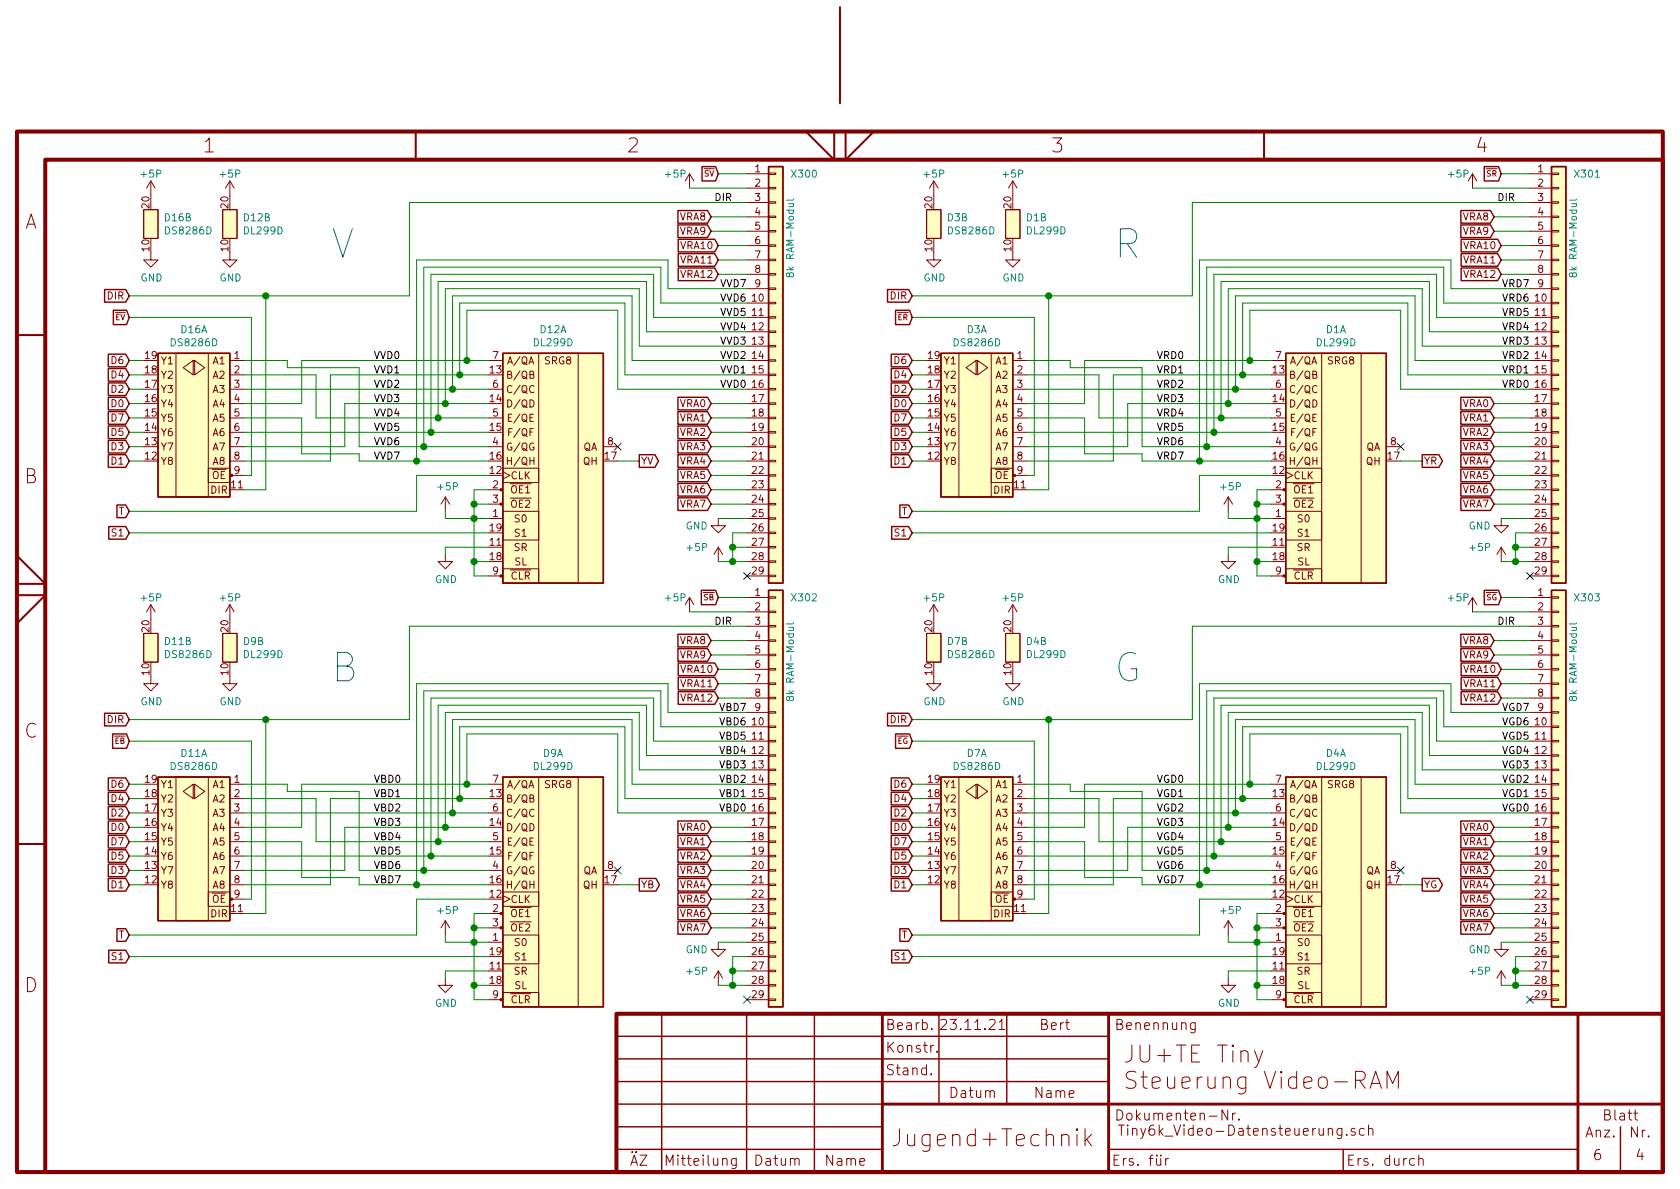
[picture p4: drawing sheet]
<svg xmlns="http://www.w3.org/2000/svg" width="297mm" height="210mm" viewBox="0 0 297 210" stroke-linecap="round" stroke-linejoin="round" font-family="sans-serif">
<defs><g id="words">
<g font-size="7" fill="#0000c2">
<text x="58.4" y="45.7">V</text>
<text x="196.8" y="45.7">R</text>
<text x="58.4" y="120.6">B</text>
<text x="196.8" y="120.6">G</text>
</g>
<text font-size="4.2" fill="#840000" x="159" y="202.8">Jugend+Technik</text>
<g font-size="3.5" fill="#840000">
<text x="36" y="27">1</text>
<text x="111" y="27">2</text>
<text x="186" y="27">3</text>
<text x="261" y="27">4</text>
<text x="4.3" y="40.5">A</text>
<text x="4.3" y="85.5">B</text>
<text x="4.3" y="130.5">C</text>
<text x="4.3" y="175.5">D</text>
</g>
<g font-size="2.5" fill="#840000">
<text x="156.5" y="182.1">Bearb.</text>
<text x="167.1" y="182.1">23.11.21</text>
<text x="184" y="182.1">Bert</text>
<text x="197" y="182.1">Benennung</text>
<text x="156.5" y="190.1">Stand.</text>
<text x="156.5" y="186.2">Konstr.</text>
<text x="168.1" y="194.2">Datum</text>
<text x="183.1" y="194.2">Name</text>
<text x="197" y="198.1">Dokumenten-Nr.</text>
<text x="197.5" y="200.8">Tiny6k_Video-Datensteuerung.sch</text>
<text x="280.4" y="201.1">Anz.</text>
<text x="283.7" y="198.1">Blatt</text>
<text x="288.3" y="201.1">Nr.</text>
<text x="111.3" y="206.1">ÄZ</text>
<text x="118.1" y="206.1">Mitteilung</text>
<text x="133.6" y="206.1">Datum</text>
<text x="146.1" y="206.1">Name</text>
<text x="196.5" y="206.1">Ers. für</text>
<text x="238" y="206.1">Ers. durch</text>
<text x="281.8" y="205.2">6</text>
<text x="289.3" y="205.2">4</text>
</g>
<g font-size="1.8" fill="#008484">
<text x="25.1" y="31.4">+5P</text>
<text x="39" y="31.4">+5P</text>
<text x="117.8" y="31.4">+5P</text>
<text x="140.1" y="31.4">X300</text>
<text x="163.5" y="31.4">+5P</text>
<text x="177.5" y="31.4">+5P</text>
<text x="256.2" y="31.4">+5P</text>
<text x="278.6" y="31.4">X301</text>
<text x="29.2" y="39.1">D16B</text>
<text x="29.4" y="41.4">DS8286D</text>
<text x="43.2" y="39.1">D12B</text>
<text x="43.3" y="41.4">DL299D</text>
<text x="167.5" y="39.1">D3B</text>
<text x="167.9" y="41.4">DS8286D</text>
<text x="181.5" y="39.1">D1B</text>
<text x="181.7" y="41.4">DL299D</text>
<text x="24.8" y="49.8">GND</text>
<text x="38.8" y="49.8">GND</text>
<text x="140.4" y="48.3" transform="rotate(-90 140.4 48.3)">8k RAM-Modul</text>
<text x="163.3" y="49.8">GND</text>
<text x="177.2" y="49.8">GND</text>
<text x="278.8" y="48.3" transform="rotate(-90 278.8 48.3)">8k RAM-Modul</text>
<text x="32" y="58.9">D16A</text>
<text x="95.5" y="58.9">D12A</text>
<text x="171" y="58.9">D3A</text>
<text x="234.5" y="58.9">D1A</text>
<text x="30.5" y="61.2">DS8286D</text>
<text x="94.5" y="61.2">DL299D</text>
<text x="168.9" y="61.2">DS8286D</text>
<text x="232.9" y="61.2">DL299D</text>
<text x="77.5" y="86.7">+5P</text>
<text x="216" y="86.7">+5P</text>
<text x="121.2" y="93.6">GND</text>
<text x="259.7" y="93.6">GND</text>
<text x="121.6" y="97.5">+5P</text>
<text x="260" y="97.5">+5P</text>
<text x="25.1" y="106.3">+5P</text>
<text x="39" y="106.3">+5P</text>
<text x="76.9" y="103.1">GND</text>
<text x="117.8" y="106.3">+5P</text>
<text x="140.1" y="106.3">X302</text>
<text x="163.5" y="106.3">+5P</text>
<text x="177.5" y="106.3">+5P</text>
<text x="215.3" y="103.1">GND</text>
<text x="256.2" y="106.3">+5P</text>
<text x="278.6" y="106.3">X303</text>
<text x="29.2" y="114.1">D11B</text>
<text x="29.4" y="116.4">DS8286D</text>
<text x="43.1" y="114.1">D9B</text>
<text x="43.3" y="116.4">DL299D</text>
<text x="167.5" y="114.1">D7B</text>
<text x="167.9" y="116.4">DS8286D</text>
<text x="181.5" y="114.1">D4B</text>
<text x="181.7" y="116.4">DL299D</text>
<text x="24.8" y="124.7">GND</text>
<text x="38.8" y="124.7">GND</text>
<text x="140.4" y="123.2" transform="rotate(-90 140.4 123.2)">8k RAM-Modul</text>
<text x="163.3" y="124.7">GND</text>
<text x="177.2" y="124.7">GND</text>
<text x="278.8" y="123.2" transform="rotate(-90 278.8 123.2)">8k RAM-Modul</text>
<text x="30.5" y="136.2">DS8286D</text>
<text x="32" y="133.9">D11A</text>
<text x="94.5" y="136.2">DL299D</text>
<text x="96" y="133.9">D9A</text>
<text x="168.9" y="136.2">DS8286D</text>
<text x="171" y="133.9">D7A</text>
<text x="232.9" y="136.2">DL299D</text>
<text x="234.5" y="133.9">D4A</text>
<text x="77.5" y="161.6">+5P</text>
<text x="216" y="161.6">+5P</text>
<text x="121.2" y="168.6">GND</text>
<text x="121.6" y="172.4">+5P</text>
<text x="259.7" y="168.6">GND</text>
<text x="260" y="172.4">+5P</text>
<text x="76.9" y="178">GND</text>
<text x="215.3" y="178">GND</text>
</g>
<g font-size="1.8">
<text x="126.5" y="35.6">DIR</text>
<text x="264.9" y="35.6">DIR</text>
<text x="127.5" y="53.3">VVD6</text>
<text x="127.5" y="50.8">VVD7</text>
<text x="265.8" y="50.8">VRD7</text>
<text x="265.8" y="53.3">VRD6</text>
<text x="127.5" y="58.4">VVD4</text>
<text x="127.5" y="55.9">VVD5</text>
<text x="265.8" y="55.9">VRD5</text>
<text x="265.8" y="58.4">VRD4</text>
<text x="66" y="63.5">VVD0</text>
<text x="127.5" y="63.5">VVD2</text>
<text x="127.5" y="61">VVD3</text>
<text x="204.5" y="63.5">VRD0</text>
<text x="265.8" y="63.5">VRD2</text>
<text x="265.8" y="61">VRD3</text>
<text x="66" y="66">VVD1</text>
<text x="66" y="68.6">VVD2</text>
<text x="66" y="71.1">VVD3</text>
<text x="127.5" y="68.6">VVD0</text>
<text x="127.5" y="66">VVD1</text>
<text x="204.5" y="66">VRD1</text>
<text x="204.5" y="68.6">VRD2</text>
<text x="204.5" y="71.1">VRD3</text>
<text x="265.8" y="68.6">VRD0</text>
<text x="265.8" y="66">VRD1</text>
<text x="66" y="73.7">VVD4</text>
<text x="66" y="76.2">VVD5</text>
<text x="204.5" y="76.2">VRD5</text>
<text x="204.5" y="73.7">VRD4</text>
<text x="66" y="81.3">VVD7</text>
<text x="66" y="78.7">VVD6</text>
<text x="204.5" y="81.3">VRD7</text>
<text x="204.5" y="78.7">VRD6</text>
<text x="126.5" y="110.5">DIR</text>
<text x="264.9" y="110.5">DIR</text>
<text x="127.4" y="125.7">VBD7</text>
<text x="265.7" y="125.7">VGD7</text>
<text x="127.4" y="130.8">VBD5</text>
<text x="127.4" y="128.3">VBD6</text>
<text x="265.7" y="128.3">VGD6</text>
<text x="265.7" y="130.8">VGD5</text>
<text x="127.4" y="135.9">VBD3</text>
<text x="127.4" y="133.3">VBD4</text>
<text x="265.7" y="133.3">VGD4</text>
<text x="265.7" y="135.9">VGD3</text>
<text x="66" y="138.4">VBD0</text>
<text x="66" y="141">VBD1</text>
<text x="66" y="143.5">VBD2</text>
<text x="127.4" y="141">VBD1</text>
<text x="127.4" y="143.5">VBD0</text>
<text x="127.4" y="138.4">VBD2</text>
<text x="204.5" y="143.5">VGD2</text>
<text x="204.5" y="138.4">VGD0</text>
<text x="204.5" y="141">VGD1</text>
<text x="265.7" y="138.4">VGD2</text>
<text x="265.7" y="141">VGD1</text>
<text x="265.7" y="143.5">VGD0</text>
<text x="66" y="146">VBD3</text>
<text x="66" y="148.6">VBD4</text>
<text x="204.5" y="148.6">VGD4</text>
<text x="204.5" y="146">VGD3</text>
<text x="66" y="153.7">VBD6</text>
<text x="66" y="151.1">VBD5</text>
<text x="204.5" y="153.7">VGD6</text>
<text x="204.5" y="151.1">VGD5</text>
<text x="66" y="156.2">VBD7</text>
<text x="204.5" y="156.2">VGD7</text>
</g>
<g font-size="1.8" fill="#840000">
<text x="133.5" y="30.5">1</text>
<text x="133.5" y="33">2</text>
<text x="133.5" y="35.6">3</text>
<text x="271.9" y="30.5">1</text>
<text x="271.9" y="33">2</text>
<text x="271.9" y="35.6">3</text>
<text x="26.4" y="36.8" transform="rotate(-90 26.4 36.8)">20</text>
<text x="40.4" y="36.8" transform="rotate(-90 40.4 36.8)">20</text>
<text x="120.2" y="41.5">VRA9</text>
<text x="120.2" y="39">VRA8</text>
<text x="133.5" y="38.1">4</text>
<text x="133.5" y="40.6">5</text>
<text x="164.8" y="36.8" transform="rotate(-90 164.8 36.8)">20</text>
<text x="178.8" y="36.8" transform="rotate(-90 178.8 36.8)">20</text>
<text x="258.6" y="41.5">VRA9</text>
<text x="258.6" y="39">VRA8</text>
<text x="271.9" y="38.1">4</text>
<text x="271.9" y="40.6">5</text>
<text x="26.4" y="44.4" transform="rotate(-90 26.4 44.4)">10</text>
<text x="40.4" y="44.4" transform="rotate(-90 40.4 44.4)">10</text>
<text x="120.5" y="46.6">VRA11</text>
<text x="120.5" y="44.1">VRA10</text>
<text x="133.5" y="43.2">6</text>
<text x="133.5" y="45.7">7</text>
<text x="164.8" y="44.4" transform="rotate(-90 164.8 44.4)">10</text>
<text x="178.8" y="44.4" transform="rotate(-90 178.8 44.4)">10</text>
<text x="259" y="46.6">VRA11</text>
<text x="259" y="44.1">VRA10</text>
<text x="271.9" y="43.2">6</text>
<text x="271.9" y="45.7">7</text>
<text x="19" y="53">DIR</text>
<text x="120.5" y="49.1">VRA12</text>
<text x="133" y="53.3">10</text>
<text x="133.5" y="48.3">8</text>
<text x="133.5" y="50.8">9</text>
<text x="157.5" y="53">DIR</text>
<text x="259" y="49.1">VRA12</text>
<text x="271.4" y="53.3">10</text>
<text x="271.9" y="48.3">8</text>
<text x="271.9" y="50.8">9</text>
<text x="133" y="55.9">11</text>
<text x="133" y="58.4">12</text>
<text x="271.4" y="55.9">11</text>
<text x="271.4" y="58.4">12</text>
<text x="19.8" y="64.4">D6</text>
<text x="25.7" y="63.5">19</text>
<text x="28.5" y="64.4">Y1</text>
<text x="37.6" y="64.4">A1</text>
<text x="41.4" y="63.5">1</text>
<text x="87.1" y="63.5">7</text>
<text x="89.9" y="64.4">A/QA</text>
<text x="96.3" y="64.4">SRG8</text>
<text x="133" y="61">13</text>
<text x="133" y="63.5">14</text>
<text x="158.2" y="64.4">D6</text>
<text x="164.1" y="63.5">19</text>
<text x="167" y="64.4">Y1</text>
<text x="176" y="64.4">A1</text>
<text x="179.9" y="63.5">1</text>
<text x="225.6" y="63.5">7</text>
<text x="228.3" y="64.4">A/QA</text>
<text x="234.7" y="64.4">SRG8</text>
<text x="271.4" y="61">13</text>
<text x="271.4" y="63.5">14</text>
<text x="19.8" y="69.5">D2</text>
<text x="19.8" y="66.9">D4</text>
<text x="25.7" y="71.1">16</text>
<text x="25.7" y="68.6">17</text>
<text x="25.7" y="66">18</text>
<text x="28.5" y="67">Y2</text>
<text x="28.5" y="69.5">Y3</text>
<text x="37.6" y="67">A2</text>
<text x="37.6" y="69.5">A3</text>
<text x="41.4" y="66">2</text>
<text x="41.4" y="68.6">3</text>
<text x="41.4" y="71.1">4</text>
<text x="86.7" y="66">13</text>
<text x="86.7" y="71.1">14</text>
<text x="87.1" y="68.6">6</text>
<text x="89.9" y="67">B/QB</text>
<text x="89.9" y="69.5">C/QC</text>
<text x="133" y="66">15</text>
<text x="133" y="68.6">16</text>
<text x="133" y="71.1">17</text>
<text x="158.2" y="66.9">D4</text>
<text x="158.2" y="69.5">D2</text>
<text x="164.1" y="71.1">16</text>
<text x="164.1" y="68.6">17</text>
<text x="164.1" y="66">18</text>
<text x="167" y="67">Y2</text>
<text x="167" y="69.5">Y3</text>
<text x="176" y="67">A2</text>
<text x="176" y="69.5">A3</text>
<text x="179.9" y="66">2</text>
<text x="179.9" y="68.6">3</text>
<text x="179.9" y="71.1">4</text>
<text x="225.1" y="66">13</text>
<text x="225.1" y="71.1">14</text>
<text x="225.6" y="68.6">6</text>
<text x="228.3" y="67">B/QB</text>
<text x="228.3" y="69.5">C/QC</text>
<text x="271.4" y="66">15</text>
<text x="271.4" y="68.6">16</text>
<text x="271.4" y="71.1">17</text>
<text x="19.8" y="72">D0</text>
<text x="19.8" y="77.1">D5</text>
<text x="19.8" y="74.5">D7</text>
<text x="25.7" y="76.2">14</text>
<text x="25.7" y="73.7">15</text>
<text x="28.5" y="72.1">Y4</text>
<text x="28.5" y="74.6">Y5</text>
<text x="28.5" y="77.1">Y6</text>
<text x="37.6" y="72.1">A4</text>
<text x="37.6" y="74.6">A5</text>
<text x="37.6" y="77.1">A6</text>
<text x="41.4" y="73.7">5</text>
<text x="41.4" y="76.2">6</text>
<text x="86.7" y="76.2">15</text>
<text x="87.1" y="73.7">5</text>
<text x="89.9" y="72.1">D/QD</text>
<text x="90" y="74.6">E/QE</text>
<text x="90.1" y="77.1">F/QF</text>
<text x="120.2" y="77.1">VRA2</text>
<text x="120.2" y="74.5">VRA1</text>
<text x="120.2" y="72">VRA0</text>
<text x="133" y="73.7">18</text>
<text x="133" y="76.2">19</text>
<text x="158.2" y="77.1">D5</text>
<text x="158.2" y="74.5">D7</text>
<text x="158.2" y="72">D0</text>
<text x="164.1" y="76.2">14</text>
<text x="164.1" y="73.7">15</text>
<text x="167" y="72.1">Y4</text>
<text x="167" y="74.6">Y5</text>
<text x="167" y="77.1">Y6</text>
<text x="176" y="72.1">A4</text>
<text x="176" y="74.6">A5</text>
<text x="176" y="77.1">A6</text>
<text x="179.9" y="73.7">5</text>
<text x="179.9" y="76.2">6</text>
<text x="225.1" y="76.2">15</text>
<text x="225.6" y="73.7">5</text>
<text x="228.3" y="72.1">D/QD</text>
<text x="228.4" y="74.6">E/QE</text>
<text x="228.5" y="77.1">F/QF</text>
<text x="258.6" y="77.1">VRA2</text>
<text x="258.6" y="74.5">VRA1</text>
<text x="258.6" y="72">VRA0</text>
<text x="271.4" y="73.7">18</text>
<text x="271.4" y="76.2">19</text>
<text x="19.8" y="82.2">D1</text>
<text x="19.8" y="79.6">D3</text>
<text x="25.7" y="81.3">12</text>
<text x="25.7" y="78.7">13</text>
<text x="28.5" y="79.7">Y7</text>
<text x="28.5" y="82.2">Y8</text>
<text x="37.6" y="79.7">A7</text>
<text x="37.6" y="82.2">A8</text>
<text x="41.4" y="78.7">7</text>
<text x="41.4" y="81.3">8</text>
<text x="41.4" y="83.8">9</text>
<text x="86.7" y="83.8">12</text>
<text x="86.7" y="81.3">16</text>
<text x="87.1" y="78.7">4</text>
<text x="89.8" y="79.7">G/QG</text>
<text x="89.9" y="82.2">H/QH</text>
<text x="103.1" y="79.7">QA</text>
<text x="103.1" y="82.2">QH</text>
<text x="107" y="81.3">17</text>
<text x="107.5" y="78.7">8</text>
<text x="113.3" y="82.2">YV</text>
<text x="120.2" y="82.2">VRA4</text>
<text x="120.2" y="79.6">VRA3</text>
<text x="133" y="78.7">20</text>
<text x="133" y="81.3">21</text>
<text x="133" y="83.8">22</text>
<text x="158.2" y="79.6">D3</text>
<text x="158.2" y="82.2">D1</text>
<text x="164.1" y="81.3">12</text>
<text x="164.1" y="78.7">13</text>
<text x="167" y="79.7">Y7</text>
<text x="167" y="82.2">Y8</text>
<text x="176" y="79.7">A7</text>
<text x="176" y="82.2">A8</text>
<text x="179.9" y="78.7">7</text>
<text x="179.9" y="81.3">8</text>
<text x="179.9" y="83.8">9</text>
<text x="225.1" y="83.8">12</text>
<text x="225.1" y="81.3">16</text>
<text x="225.6" y="78.7">4</text>
<text x="228.2" y="79.7">G/QG</text>
<text x="228.3" y="82.2">H/QH</text>
<text x="241.5" y="79.7">QA</text>
<text x="241.5" y="82.2">QH</text>
<text x="245.4" y="81.3">17</text>
<text x="245.9" y="78.7">8</text>
<text x="251.7" y="82.2">YR</text>
<text x="258.6" y="82.2">VRA4</text>
<text x="258.6" y="79.6">VRA3</text>
<text x="271.4" y="78.7">20</text>
<text x="271.4" y="81.3">21</text>
<text x="271.4" y="83.8">22</text>
<text x="37.2" y="87.3">DIR</text>
<text x="37.5" y="84.7">OE</text>
<text x="40.9" y="86.4">11</text>
<text x="87.1" y="86.4">2</text>
<text x="87.1" y="88.9">3</text>
<text x="90.3" y="84.8">CLK</text>
<text x="90.3" y="87.2">OE1</text>
<text x="90.3" y="89.8">OE2</text>
<text x="120.2" y="89.8">VRA7</text>
<text x="120.2" y="87.2">VRA6</text>
<text x="120.2" y="84.7">VRA5</text>
<text x="133" y="86.4">23</text>
<text x="133" y="88.9">24</text>
<text x="175.6" y="87.3">DIR</text>
<text x="175.9" y="84.7">OE</text>
<text x="179.4" y="86.4">11</text>
<text x="225.6" y="86.4">2</text>
<text x="225.6" y="88.9">3</text>
<text x="228.7" y="84.8">CLK</text>
<text x="228.8" y="87.2">OE1</text>
<text x="228.8" y="89.8">OE2</text>
<text x="258.6" y="89.8">VRA7</text>
<text x="258.6" y="87.2">VRA6</text>
<text x="258.6" y="84.7">VRA5</text>
<text x="271.4" y="86.4">23</text>
<text x="271.4" y="88.9">24</text>
<text x="19.9" y="94.9">S1</text>
<text x="21" y="91.1">T</text>
<text x="86.7" y="94">19</text>
<text x="87.1" y="91.4">1</text>
<text x="91" y="92.4">S0</text>
<text x="91" y="94.9">S1</text>
<text x="133" y="91.4">25</text>
<text x="133" y="94">26</text>
<text x="158.3" y="94.9">S1</text>
<text x="159.4" y="91.1">T</text>
<text x="225.1" y="94">19</text>
<text x="225.6" y="91.4">1</text>
<text x="229.4" y="92.4">S0</text>
<text x="229.4" y="94.9">S1</text>
<text x="271.4" y="91.4">25</text>
<text x="271.4" y="94">26</text>
<text x="86.7" y="96.5">11</text>
<text x="86.7" y="99.1">18</text>
<text x="87.1" y="101.6">9</text>
<text x="90.9" y="97.5">SR</text>
<text x="91" y="100">SL</text>
<text x="133" y="96.5">27</text>
<text x="133" y="99.1">28</text>
<text x="133" y="101.6">29</text>
<text x="225.1" y="96.5">11</text>
<text x="225.1" y="99.1">18</text>
<text x="225.6" y="101.6">9</text>
<text x="229.3" y="97.5">SR</text>
<text x="229.4" y="100">SL</text>
<text x="271.4" y="96.5">27</text>
<text x="271.4" y="99.1">28</text>
<text x="271.4" y="101.6">29</text>
<text x="90.3" y="102.5">CLR</text>
<text x="133.5" y="105.4">1</text>
<text x="133.5" y="107.9">2</text>
<text x="228.7" y="102.5">CLR</text>
<text x="271.9" y="105.4">1</text>
<text x="271.9" y="107.9">2</text>
<text x="26.4" y="111.7" transform="rotate(-90 26.4 111.7)">20</text>
<text x="40.4" y="111.7" transform="rotate(-90 40.4 111.7)">20</text>
<text x="120.2" y="113.9">VRA8</text>
<text x="133.5" y="110.5">3</text>
<text x="133.5" y="113">4</text>
<text x="164.8" y="111.7" transform="rotate(-90 164.8 111.7)">20</text>
<text x="178.8" y="111.7" transform="rotate(-90 178.8 111.7)">20</text>
<text x="258.6" y="113.9">VRA8</text>
<text x="271.9" y="110.5">3</text>
<text x="271.9" y="113">4</text>
<text x="26.4" y="119.3" transform="rotate(-90 26.4 119.3)">10</text>
<text x="40.4" y="119.3" transform="rotate(-90 40.4 119.3)">10</text>
<text x="120.2" y="116.5">VRA9</text>
<text x="120.5" y="119">VRA10</text>
<text x="133.5" y="115.6">5</text>
<text x="133.5" y="118.1">6</text>
<text x="164.8" y="119.3" transform="rotate(-90 164.8 119.3)">10</text>
<text x="178.8" y="119.3" transform="rotate(-90 178.8 119.3)">10</text>
<text x="258.6" y="116.5">VRA9</text>
<text x="259" y="119">VRA10</text>
<text x="271.9" y="115.6">5</text>
<text x="271.9" y="118.1">6</text>
<text x="120.5" y="124.1">VRA12</text>
<text x="120.5" y="121.5">VRA11</text>
<text x="133.5" y="120.6">7</text>
<text x="133.5" y="123.2">8</text>
<text x="133.5" y="125.7">9</text>
<text x="259" y="121.5">VRA11</text>
<text x="259" y="124.1">VRA12</text>
<text x="271.9" y="120.6">7</text>
<text x="271.9" y="123.2">8</text>
<text x="271.9" y="125.7">9</text>
<text x="19" y="127.9">DIR</text>
<text x="133" y="128.3">10</text>
<text x="133" y="130.8">11</text>
<text x="157.5" y="127.9">DIR</text>
<text x="271.4" y="128.3">10</text>
<text x="271.4" y="130.8">11</text>
<text x="133" y="133.3">12</text>
<text x="133" y="135.9">13</text>
<text x="271.4" y="133.3">12</text>
<text x="271.4" y="135.9">13</text>
<text x="19.8" y="141.9">D4</text>
<text x="19.8" y="139.3">D6</text>
<text x="25.7" y="143.5">17</text>
<text x="25.7" y="141">18</text>
<text x="25.7" y="138.4">19</text>
<text x="28.5" y="139.4">Y1</text>
<text x="28.5" y="141.9">Y2</text>
<text x="37.6" y="139.4">A1</text>
<text x="37.6" y="141.9">A2</text>
<text x="41.4" y="138.4">1</text>
<text x="41.4" y="141">2</text>
<text x="41.4" y="143.5">3</text>
<text x="86.7" y="141">13</text>
<text x="87.1" y="143.5">6</text>
<text x="87.1" y="138.4">7</text>
<text x="89.9" y="139.4">A/QA</text>
<text x="89.9" y="141.9">B/QB</text>
<text x="96.3" y="139.4">SRG8</text>
<text x="133" y="138.4">14</text>
<text x="133" y="141">15</text>
<text x="133" y="143.5">16</text>
<text x="158.2" y="141.9">D4</text>
<text x="158.2" y="139.3">D6</text>
<text x="164.1" y="143.5">17</text>
<text x="164.1" y="141">18</text>
<text x="164.1" y="138.4">19</text>
<text x="167" y="139.4">Y1</text>
<text x="167" y="141.9">Y2</text>
<text x="176" y="139.4">A1</text>
<text x="176" y="141.9">A2</text>
<text x="179.9" y="138.4">1</text>
<text x="179.9" y="141">2</text>
<text x="179.9" y="143.5">3</text>
<text x="225.1" y="141">13</text>
<text x="225.6" y="143.5">6</text>
<text x="225.6" y="138.4">7</text>
<text x="228.3" y="139.4">A/QA</text>
<text x="228.3" y="141.9">B/QB</text>
<text x="234.7" y="139.4">SRG8</text>
<text x="271.4" y="138.4">14</text>
<text x="271.4" y="141">15</text>
<text x="271.4" y="143.5">16</text>
<text x="19.8" y="146.9">D0</text>
<text x="19.8" y="144.4">D2</text>
<text x="19.8" y="149.5">D7</text>
<text x="25.7" y="148.6">15</text>
<text x="25.7" y="146">16</text>
<text x="28.5" y="144.4">Y3</text>
<text x="28.5" y="147">Y4</text>
<text x="28.5" y="149.5">Y5</text>
<text x="37.6" y="144.4">A3</text>
<text x="37.6" y="147">A4</text>
<text x="37.6" y="149.5">A5</text>
<text x="41.4" y="146">4</text>
<text x="41.4" y="148.6">5</text>
<text x="86.7" y="146">14</text>
<text x="87.1" y="148.6">5</text>
<text x="89.9" y="144.4">C/QC</text>
<text x="89.9" y="147">D/QD</text>
<text x="90" y="149.5">E/QE</text>
<text x="120.2" y="149.5">VRA1</text>
<text x="120.2" y="146.9">VRA0</text>
<text x="133" y="146">17</text>
<text x="133" y="148.6">18</text>
<text x="158.2" y="144.4">D2</text>
<text x="158.2" y="146.9">D0</text>
<text x="158.2" y="149.5">D7</text>
<text x="164.1" y="148.6">15</text>
<text x="164.1" y="146">16</text>
<text x="167" y="144.4">Y3</text>
<text x="167" y="147">Y4</text>
<text x="167" y="149.5">Y5</text>
<text x="176" y="144.4">A3</text>
<text x="176" y="147">A4</text>
<text x="176" y="149.5">A5</text>
<text x="179.9" y="146">4</text>
<text x="179.9" y="148.6">5</text>
<text x="225.1" y="146">14</text>
<text x="225.6" y="148.6">5</text>
<text x="228.3" y="144.4">C/QC</text>
<text x="228.3" y="147">D/QD</text>
<text x="228.4" y="149.5">E/QE</text>
<text x="258.6" y="146.9">VRA0</text>
<text x="258.6" y="149.5">VRA1</text>
<text x="271.4" y="146">17</text>
<text x="271.4" y="148.6">18</text>
<text x="19.8" y="154.6">D3</text>
<text x="19.8" y="152">D5</text>
<text x="25.7" y="153.7">13</text>
<text x="25.7" y="151.1">14</text>
<text x="28.5" y="152.1">Y6</text>
<text x="28.5" y="154.6">Y7</text>
<text x="37.6" y="152.1">A6</text>
<text x="37.6" y="154.6">A7</text>
<text x="41.4" y="151.1">6</text>
<text x="41.4" y="153.7">7</text>
<text x="86.7" y="151.1">15</text>
<text x="87.1" y="153.7">4</text>
<text x="89.8" y="154.6">G/QG</text>
<text x="90.1" y="152.1">F/QF</text>
<text x="103.1" y="154.6">QA</text>
<text x="107.5" y="153.7">8</text>
<text x="120.2" y="154.6">VRA3</text>
<text x="120.2" y="152">VRA2</text>
<text x="133" y="151.1">19</text>
<text x="133" y="153.7">20</text>
<text x="158.2" y="154.6">D3</text>
<text x="158.2" y="152">D5</text>
<text x="164.1" y="153.7">13</text>
<text x="164.1" y="151.1">14</text>
<text x="167" y="152.1">Y6</text>
<text x="167" y="154.6">Y7</text>
<text x="176" y="152.1">A6</text>
<text x="176" y="154.6">A7</text>
<text x="179.9" y="151.1">6</text>
<text x="179.9" y="153.7">7</text>
<text x="225.1" y="151.1">15</text>
<text x="225.6" y="153.7">4</text>
<text x="228.2" y="154.6">G/QG</text>
<text x="228.5" y="152.1">F/QF</text>
<text x="241.5" y="154.6">QA</text>
<text x="245.9" y="153.7">8</text>
<text x="258.6" y="152">VRA2</text>
<text x="258.6" y="154.6">VRA3</text>
<text x="271.4" y="151.1">19</text>
<text x="271.4" y="153.7">20</text>
<text x="19.8" y="157.1">D1</text>
<text x="25.7" y="156.2">12</text>
<text x="28.5" y="157.1">Y8</text>
<text x="37.5" y="159.6">OE</text>
<text x="37.6" y="157.1">A8</text>
<text x="40.9" y="161.3">11</text>
<text x="41.4" y="156.2">8</text>
<text x="41.4" y="158.7">9</text>
<text x="86.7" y="158.7">12</text>
<text x="86.7" y="156.2">16</text>
<text x="87.1" y="161.3">2</text>
<text x="89.9" y="157.1">H/QH</text>
<text x="90.3" y="159.7">CLK</text>
<text x="103.1" y="157.1">QH</text>
<text x="107" y="156.2">17</text>
<text x="113.3" y="157.1">YB</text>
<text x="120.2" y="157.1">VRA4</text>
<text x="120.2" y="159.6">VRA5</text>
<text x="133" y="156.2">21</text>
<text x="133" y="158.7">22</text>
<text x="133" y="161.3">23</text>
<text x="158.2" y="157.1">D1</text>
<text x="164.1" y="156.2">12</text>
<text x="167" y="157.1">Y8</text>
<text x="175.9" y="159.6">OE</text>
<text x="176" y="157.1">A8</text>
<text x="179.4" y="161.3">11</text>
<text x="179.9" y="156.2">8</text>
<text x="179.9" y="158.7">9</text>
<text x="225.1" y="158.7">12</text>
<text x="225.1" y="156.2">16</text>
<text x="225.6" y="161.3">2</text>
<text x="228.3" y="157.1">H/QH</text>
<text x="228.7" y="159.7">CLK</text>
<text x="241.5" y="157.1">QH</text>
<text x="245.4" y="156.2">17</text>
<text x="251.7" y="157.1">YG</text>
<text x="258.6" y="157.1">VRA4</text>
<text x="258.6" y="159.6">VRA5</text>
<text x="271.4" y="156.2">21</text>
<text x="271.4" y="158.7">22</text>
<text x="271.4" y="161.3">23</text>
<text x="21" y="166">T</text>
<text x="37.2" y="162.2">DIR</text>
<text x="87.1" y="166.4">1</text>
<text x="87.1" y="163.8">3</text>
<text x="90.3" y="162.2">OE1</text>
<text x="90.3" y="164.7">OE2</text>
<text x="91" y="167.3">S0</text>
<text x="120.2" y="164.7">VRA7</text>
<text x="120.2" y="162.2">VRA6</text>
<text x="133" y="163.8">24</text>
<text x="133" y="166.4">25</text>
<text x="159.4" y="166">T</text>
<text x="175.6" y="162.2">DIR</text>
<text x="225.6" y="166.4">1</text>
<text x="225.6" y="163.8">3</text>
<text x="228.8" y="162.2">OE1</text>
<text x="228.8" y="164.7">OE2</text>
<text x="229.4" y="167.3">S0</text>
<text x="258.6" y="162.2">VRA6</text>
<text x="258.6" y="164.7">VRA7</text>
<text x="271.4" y="163.8">24</text>
<text x="271.4" y="166.4">25</text>
<text x="19.9" y="169.8">S1</text>
<text x="86.7" y="171.4">11</text>
<text x="86.7" y="174">18</text>
<text x="86.7" y="168.9">19</text>
<text x="90.9" y="172.4">SR</text>
<text x="91" y="169.8">S1</text>
<text x="133" y="168.9">26</text>
<text x="133" y="171.4">27</text>
<text x="133" y="174">28</text>
<text x="158.3" y="169.8">S1</text>
<text x="225.1" y="171.4">11</text>
<text x="225.1" y="174">18</text>
<text x="225.1" y="168.9">19</text>
<text x="229.3" y="172.4">SR</text>
<text x="229.4" y="169.8">S1</text>
<text x="271.4" y="168.9">26</text>
<text x="271.4" y="171.4">27</text>
<text x="271.4" y="174">28</text>
<text x="87.1" y="176.5">9</text>
<text x="90.3" y="177.4">CLR</text>
<text x="91" y="174.9">SL</text>
<text x="133" y="176.5">29</text>
<text x="225.6" y="176.5">9</text>
<text x="228.7" y="177.4">CLR</text>
<text x="229.4" y="174.9">SL</text>
<text x="271.4" y="176.5">29</text>
</g>
<g font-size="1.4" fill="#840000">
<text x="124.5" y="31.2">SV</text>
<text x="262.9" y="31.2">SR</text>
<text x="20.4" y="56.6">EV</text>
<text x="158.7" y="56.6">ER</text>
<text x="124.5" y="106.1">SB</text>
<text x="262.8" y="106.1">SG</text>
<text x="20.3" y="131.5">EB</text>
<text x="158.7" y="131.5">EG</text>
</g>
</g></defs>
<path d="M3 23.3h291v184h-291zM8 28.2h286v179.1h-286zM109 179.3h185v28h-185z" fill="none" stroke="#840000" stroke-width=".71"/>
<path d="M148.5 1.3v17M73.5 23.3v4.9M142.5 23.3l5 5v-5M149.5 23.3v5l5-5M223.5 23.3v5M3 59.3h5M3 98.3l5 4.9h-5M3 105.3h5l-5 5M3 149.2h5" fill="none" stroke="#840000" stroke-width=".36"/>
<g fill="none" stroke="#840000" stroke-width=".18">
<path d="M25.4 37.1h2.5v5.1h-2.5zM26.7 32v2.5M26.7 32l-.8 1.3M26.7 32l.7 1.3M39.4 37.1h2.5v5.1h-2.5zM40.6 32v2.5M40.6 32l-.7 1.3M40.6 32l.8 1.3M121.9 30.7v2.6M121.9 30.7l.8 1.3M121.9 30.7l-.7 1.3M132.1 30.7h3.8"/>
<path d="M132.1 33.3h3.8M132.1 35.8h3.8M132.1 38.3h3.8M135.9 38.2h1.3v.3h-1.3zM135.9 35.7h1.3v.2h-1.3zM135.9 33.1h1.3v.3h-1.3zM135.9 30.6h1.3v.3h-1.3zM163.8 37.1h2.6v5.1h-2.6zM165.1 32l-.8 1.3M165.1 32v2.5M165.1 32l.8 1.3M177.8 37.1h2.5v5.1h-2.5z"/>
<path d="M179.1 32l-.8 1.3M179.1 32v2.5M179.1 32l.7 1.3M260.3 30.7v2.6M260.3 30.7l.8 1.3M260.3 30.7l-.7 1.3M270.5 30.7h3.8M270.5 33.3h3.8M270.5 35.8h3.8M270.5 38.3h3.8M274.3 38.2h1.3v.3h-1.3zM274.3 35.7h1.3v.2h-1.3z"/>
<path d="M274.3 33.1h1.3v.3h-1.3zM274.3 30.6h1.3v.3h-1.3zM26.7 44.7v1.3h1.2l-1.2 1.2-1.3-1.2h1.3M40.6 44.7v1.3h1.3l-1.3 1.2-1.2-1.2h1.2M132.1 53.6h3.8M132.1 56.1h3.8M132.1 58.7h3.8M132.1 40.9h3.8M132.1 43.4h3.8M132.1 46h3.8M132.1 48.5h3.8M132.1 51h3.8"/>
<path d="M135.9 40.8h1.3v.2h-1.3zM135.9 58.5h1.3v.3h-1.3zM135.9 56h1.3v.3h-1.3zM135.9 53.5h1.3v.2h-1.3zM135.9 50.9h1.3v.3h-1.3zM135.9 48.4h1.3v.2h-1.3zM135.9 45.8h1.3v.3h-1.3zM135.9 43.3h1.3v.3h-1.3zM165.1 44.7v1.3h1.3l-1.3 1.2-1.3-1.2h1.3M179.1 44.7v1.3h1.2l-1.2 1.2-1.3-1.2h1.3M270.5 53.6h3.8M270.5 56.1h3.8"/>
<path d="M270.5 58.7h3.8M270.5 40.9h3.8M270.5 43.4h3.8M270.5 46h3.8M270.5 48.5h3.8M270.5 51h3.8M274.3 40.8h1.3v.2h-1.3zM274.3 58.5h1.3v.3h-1.3zM274.3 56h1.3v.3h-1.3zM274.3 53.5h1.3v.2h-1.3zM274.3 50.9h1.3v.3h-1.3zM274.3 48.4h1.3v.2h-1.3z"/>
<path d="M274.3 45.8h1.3v.3h-1.3zM274.3 43.3h1.3v.3h-1.3zM31.1 62.5h5.7v25.4h-5.7zM32.4 65l1.8-1.3v2.6zM34.4 63.7l1.8 1.3-1.8 1.3zM40.6 63.7h2.6M40.6 66.3h2.6M40.6 68.8h2.6M40.6 71.4h2.6M40.6 73.9h2.6M40.6 76.4h2.6M40.6 79h2.6"/>
<path d="M86.4 63.7h2.5M86.4 68.8h2.5M86.4 73.9h2.5M86.4 79h2.5M95.2 62.5h7v40.6h-7zM106.7 79h2.5M132.1 63.7h3.8M132.1 66.3h3.8M132.1 68.8h3.8M132.1 71.4h3.8M132.1 73.9h3.8M132.1 76.4h3.8"/>
<path d="M132.1 79h3.8M132.1 61.2h3.8M135.9 71.2h1.3v.3h-1.3zM135.9 73.8h1.3v.2h-1.3zM135.9 76.3h1.3v.3h-1.3zM135.9 78.9h1.3v.2h-1.3zM135.9 68.7h1.3v.3h-1.3zM135.9 63.6h1.3v.3h-1.3zM135.9 61.1h1.3v.2h-1.3zM135.9 66.2h1.3v.2h-1.3zM169.5 62.5h5.8v25.4h-5.8zM170.8 65l1.8-1.3v2.6z"/>
<path d="M172.8 63.7l1.8 1.3-1.8 1.3zM179.1 63.7h2.5M179.1 66.3h2.5M179.1 68.8h2.5M179.1 71.4h2.5M179.1 73.9h2.5M179.1 76.4h2.5M179.1 79h2.5M224.8 63.7h2.5M224.8 68.8h2.5M224.8 73.9h2.5M224.8 79h2.5"/>
<path d="M233.7 62.5h7v40.6h-7zM245.1 79h2.5M270.5 63.7h3.8M270.5 66.3h3.8M270.5 68.8h3.8M270.5 71.4h3.8M270.5 73.9h3.8M270.5 76.4h3.8M270.5 79h3.8M270.5 61.2h3.8M274.3 71.2h1.3v.3h-1.3zM274.3 73.8h1.3v.2h-1.3z"/>
<path d="M274.3 76.3h1.3v.3h-1.3zM274.3 78.9h1.3v.2h-1.3zM274.3 68.7h1.3v.3h-1.3zM274.3 63.6h1.3v.3h-1.3zM274.3 61.1h1.3v.2h-1.3zM274.3 66.2h1.3v.2h-1.3zM36.8 82.8h3.8v2.5h-3.8zM40.6 81.5h2.6M40.6 84.1h2.6M78.7 98v1.3h1.3l-1.3 1.3-1.2-1.3h1.2M78.7 87.9v2.5M78.7 87.9l-.7 1.2"/>
<path d="M78.7 87.9l.8 1.2M86.4 86.6h2.5M86.4 89.1h2.5M86.4 91.7h2.5M88.9 90.4h6.3v5.1h-6.3zM88.9 82.8h6.3v2.5h-6.3zM88.9 83.4l1.3 .7-1.3 .6M127 91.7v1.3h-1.3l1.3 1.2 1.3-1.2h-1.3M127 96.8v2.5M127 96.8l.8 1.2M127 96.8l-.8 1.2M132.1 81.5h3.8"/>
<path d="M132.1 84.1h3.8M132.1 86.6h3.8M132.1 89.1h3.8M132.1 91.7h3.8M132.1 94.2h3.8M132.1 96.8h3.8M132.1 99.3h3.8M135.9 94.1h1.3v.3h-1.3zM135.9 96.6h1.3v.3h-1.3zM135.9 99.2h1.3v.2h-1.3zM135.9 81.4h1.3v.3h-1.3zM135.9 83.9h1.3v.3h-1.3z"/>
<path d="M135.9 86.5h1.3v.2h-1.3zM135.9 89h1.3v.3h-1.3zM135.9 91.6h1.3v.2h-1.3zM175.3 82.8h3.8v2.5h-3.8zM179.1 81.5h2.5M179.1 84.1h2.5M217.2 98v1.3h1.2l-1.2 1.3-1.3-1.3h1.3M217.2 87.9v2.5M217.2 87.9l-.8 1.2M217.2 87.9l.7 1.2M224.8 86.6h2.5M224.8 89.1h2.5"/>
<path d="M224.8 91.7h2.5M227.3 90.4h6.4v5.1h-6.4zM227.3 82.8h6.4v2.5h-6.4zM227.3 83.4l1.3 .7-1.3 .6M265.4 91.7v1.3h-1.2l1.2 1.2 1.3-1.2h-1.3M265.4 96.8v2.5M265.4 96.8l.8 1.2M265.4 96.8l-.7 1.2M270.5 81.5h3.8M270.5 84.1h3.8M270.5 86.6h3.8M270.5 89.1h3.8"/>
<path d="M270.5 91.7h3.8M270.5 94.2h3.8M270.5 96.8h3.8M270.5 99.3h3.8M274.3 94.1h1.3v.3h-1.3zM274.3 96.6h1.3v.3h-1.3zM274.3 99.2h1.3v.2h-1.3zM274.3 81.4h1.3v.3h-1.3zM274.3 83.9h1.3v.3h-1.3zM274.3 86.5h1.3v.2h-1.3zM274.3 89h1.3v.3h-1.3zM274.3 91.6h1.3v.2h-1.3z"/>
<path d="M25.4 112h2.5v5.1h-2.5zM26.7 119.6v1.3h1.2l-1.2 1.3-1.3-1.3h1.3M26.7 106.9l-.8 1.3M26.7 106.9v2.6M26.7 106.9l.7 1.3M39.4 112h2.5v5.1h-2.5zM40.6 119.6v1.3h1.3l-1.3 1.3-1.2-1.3h1.2M40.6 106.9l-.7 1.3M40.6 106.9v2.6M40.6 106.9l.8 1.3M86.4 101.8h2.5M88.9 100.6h6.3v2.5h-6.3z"/>
<path d="M121.9 105.7l.8 1.2M121.9 105.7v2.5M121.9 105.7l-.7 1.2M132.1 105.7h3.8M132.1 108.2h3.8M132.1 110.7h3.8M132.1 113.3h3.8M132.1 115.8h3.8M132.1 118.4h3.8M132.1 101.8h3.8M135.9 115.7h1.3v.2h-1.3zM135.9 113.2h1.3v.2h-1.3z"/>
<path d="M135.9 110.6h1.3v.3h-1.3zM135.9 108.1h1.3v.2h-1.3zM135.9 105.5h1.3v.3h-1.3zM135.9 118.2h1.3v.3h-1.3zM135.9 101.7h1.3v.3h-1.3zM163.8 112h2.6v5.1h-2.6zM165.1 119.6v1.3h1.3l-1.3 1.3-1.3-1.3h1.3M165.1 106.9v2.6M165.1 106.9l-.8 1.3M165.1 106.9l.8 1.3M177.8 112h2.5v5.1h-2.5zM179.1 119.6v1.3h1.2l-1.2 1.3-1.3-1.3h1.3"/>
<path d="M179.1 106.9v2.6M179.1 106.9l-.8 1.3M179.1 106.9l.7 1.3M224.8 101.8h2.5M227.3 100.6h6.4v2.5h-6.4zM260.3 105.7l.8 1.2M260.3 105.7v2.5M260.3 105.7l-.7 1.2M270.5 105.7h3.8M270.5 108.2h3.8M270.5 110.7h3.8M270.5 113.3h3.8"/>
<path d="M270.5 115.8h3.8M270.5 118.4h3.8M270.5 101.8h3.8M274.3 115.7h1.3v.2h-1.3zM274.3 113.2h1.3v.2h-1.3zM274.3 110.6h1.3v.3h-1.3zM274.3 108.1h1.3v.2h-1.3zM274.3 105.5h1.3v.3h-1.3zM274.3 118.2h1.3v.3h-1.3zM274.3 101.7h1.3v.3h-1.3zM31.1 137.4h5.7v25.4h-5.7zM32.4 139.9l1.8-1.2v2.5z"/>
<path d="M34.4 138.7l1.8 1.2-1.8 1.3zM40.6 138.7h2.6M86.4 138.7h2.5M95.2 137.4h7v40.6h-7zM132.1 128.5h3.8M132.1 131.1h3.8M132.1 133.6h3.8M132.1 136.1h3.8M132.1 138.7h3.8M132.1 120.9h3.8M132.1 123.4h3.8M132.1 126h3.8"/>
<path d="M135.9 138.6h1.3v.2h-1.3zM135.9 136h1.3v.3h-1.3zM135.9 133.5h1.3v.2h-1.3zM135.9 130.9h1.3v.3h-1.3zM135.9 128.4h1.3v.2h-1.3zM135.9 125.9h1.3v.2h-1.3zM135.9 123.3h1.3v.3h-1.3zM135.9 120.8h1.3v.2h-1.3zM169.5 137.4h5.8v25.4h-5.8zM170.8 139.9l1.8-1.2v2.5zM172.8 138.7l1.8 1.2-1.8 1.3zM179.1 138.7h2.5"/>
<path d="M224.8 138.7h2.5M233.7 137.4h7v40.6h-7zM270.5 128.5h3.8M270.5 131.1h3.8M270.5 133.6h3.8M270.5 136.1h3.8M270.5 138.7h3.8M270.5 120.9h3.8M270.5 123.4h3.8M270.5 126h3.8M274.3 138.6h1.3v.2h-1.3zM274.3 136h1.3v.3h-1.3z"/>
<path d="M274.3 133.5h1.3v.2h-1.3zM274.3 130.9h1.3v.3h-1.3zM274.3 128.4h1.3v.2h-1.3zM274.3 125.9h1.3v.2h-1.3zM274.3 123.3h1.3v.3h-1.3zM274.3 120.8h1.3v.2h-1.3zM36.8 157.7h3.8v2.6h-3.8zM40.6 141.2h2.6M40.6 143.8h2.6M40.6 146.3h2.6M40.6 148.8h2.6M40.6 151.4h2.6"/>
<path d="M40.6 153.9h2.6M40.6 156.5h2.6M40.6 159h2.6M86.4 143.8h2.5M86.4 148.8h2.5M86.4 153.9h2.5M88.9 157.7h6.3v2.6h-6.3zM88.9 158.4l1.3 .6-1.3 .6M106.7 153.9h2.5M132.1 141.2h3.8M132.1 143.8h3.8M132.1 146.3h3.8"/>
<path d="M132.1 148.8h3.8M132.1 151.4h3.8M132.1 153.9h3.8M132.1 156.5h3.8M132.1 159h3.8M135.9 146.2h1.3v.2h-1.3zM135.9 148.7h1.3v.3h-1.3zM135.9 151.3h1.3v.2h-1.3zM135.9 153.8h1.3v.2h-1.3zM135.9 156.3h1.3v.3h-1.3zM135.9 158.9h1.3v.2h-1.3zM135.9 143.6h1.3v.3h-1.3z"/>
<path d="M135.9 141.1h1.3v.2h-1.3zM175.3 157.7h3.8v2.6h-3.8zM179.1 141.2h2.5M179.1 143.8h2.5M179.1 146.3h2.5M179.1 148.8h2.5M179.1 151.4h2.5M179.1 153.9h2.5M179.1 156.5h2.5M179.1 159h2.5M224.8 143.8h2.5M224.8 148.8h2.5"/>
<path d="M224.8 153.9h2.5M227.3 157.7h6.4v2.6h-6.4zM227.3 158.4l1.3 .6-1.3 .6M245.1 153.9h2.5M270.5 141.2h3.8M270.5 143.8h3.8M270.5 146.3h3.8M270.5 148.8h3.8M270.5 151.4h3.8M270.5 153.9h3.8M270.5 156.5h3.8M270.5 159h3.8"/>
<path d="M274.3 146.2h1.3v.2h-1.3zM274.3 148.7h1.3v.3h-1.3zM274.3 151.3h1.3v.2h-1.3zM274.3 153.8h1.3v.2h-1.3zM274.3 156.3h1.3v.3h-1.3zM274.3 158.9h1.3v.2h-1.3zM274.3 143.6h1.3v.3h-1.3zM274.3 141.1h1.3v.2h-1.3zM78.7 173v1.2h1.3l-1.3 1.3-1.2-1.3h1.2M78.7 162.8l-.7 1.3M78.7 162.8v2.5M78.7 162.8l.8 1.3"/>
<path d="M86.4 161.5h2.5M86.4 164.1h2.5M86.4 166.6h2.5M86.4 176.8h2.5M88.9 175.5h6.3v2.5h-6.3zM88.9 165.3h6.3v5.1h-6.3zM127 166.6v1.3h-1.3l1.3 1.3 1.3-1.3h-1.3M127 171.7l.8 1.3M127 171.7v2.5M127 171.7l-.8 1.3M132.1 161.5h3.8M132.1 164.1h3.8"/>
<path d="M132.1 166.6h3.8M132.1 169.2h3.8M132.1 171.7h3.8M132.1 174.2h3.8M132.1 176.8h3.8M135.9 169h1.3v.3h-1.3zM135.9 171.6h1.3v.2h-1.3zM135.9 174.1h1.3v.3h-1.3zM135.9 176.7h1.3v.2h-1.3zM135.9 161.4h1.3v.3h-1.3zM135.9 164h1.3v.2h-1.3zM135.9 166.5h1.3v.2h-1.3z"/>
<path d="M217.2 173v1.2h1.2l-1.2 1.3-1.3-1.3h1.3M217.2 162.8l-.8 1.3M217.2 162.8v2.5M217.2 162.8l.7 1.3M224.8 161.5h2.5M224.8 164.1h2.5M224.8 166.6h2.5M224.8 176.8h2.5M227.3 175.5h6.4v2.5h-6.4zM227.3 165.3h6.4v5.1h-6.4zM265.4 166.6v1.3h-1.2l1.2 1.3 1.3-1.3h-1.3M265.4 171.7l.8 1.3"/>
<path d="M265.4 171.7v2.5M265.4 171.7l-.7 1.3M270.5 161.5h3.8M270.5 164.1h3.8M270.5 166.6h3.8M270.5 169.2h3.8M270.5 171.7h3.8M270.5 174.2h3.8M270.5 176.8h3.8M274.3 169h1.3v.3h-1.3zM274.3 171.6h1.3v.2h-1.3zM274.3 174.1h1.3v.3h-1.3z"/>
<path d="M274.3 176.7h1.3v.2h-1.3zM274.3 161.4h1.3v.3h-1.3zM274.3 164h1.3v.2h-1.3zM274.3 166.5h1.3v.2h-1.3zM164.6 189.9l.1 .1-.1 .1v-.2v.2M164.7 181.9v.2l-.1-.1 .1-.1v.2M165.7 185.9v.2M166.3 180.4a.73 .73 0 0 1 1 0v.6l-1.1 1.1h1.2M176.6 182.1h1.1M191.8 199.6v3M200.1 184.8v2.1a.99 .99 0 0 1-1.1 .9M200.8 189.6l-.4-.1h-.7a.73 .73 0 0 0-.6 .7 .73 .73 0 0 0 .6 .7 1.07 1.07 0 0 1 1.1 .7 .73 .73 0 0 1-.5 .9h-.7l-.5-.2"/>
<path d="M201.6 184.8v2.4l.1 .3a.95 .95 0 0 0 1.4 0l.2-.3v-2.4M201.7 190.4h1.1M202.1 189.5v2.5l.2 .3 .5 .2M203.7 191.5l1.4-.3-.1-.6-.3-.2h-.6l-.3 .2-.1 .3v1.1l.1 .3 .3 .2h.6l.3-.2M204.7 186.7h2.3M205.8 185.5v2.3M206.4 190.4v1.6l.2 .3a.81 .81 0 0 0 1.1-.1M207.7 190.4v2.1M208 184.8h1.7M208.8 184.8v3M209 191.5l1.4-.3-.1-.6-.3-.2h-.6l-.3 .2-.1 .3v1.1l.1 .3 .3 .2h.6l.3-.2M210.7 186.2h1"/>
<path d="M211.3 180.8v1.5a.5 .5 0 0 1-.8 .3M211.3 180.9l-.5-.1-.3 .4v.7l.3 .2 .5-.1M211.7 190.4v2.1M212.1 184.8h-1.4v3h1.4M212.5 190.4a.82 .82 0 0 0-.8 .6M213.6 190.4v1.6l.1 .3a.81 .81 0 0 0 1.1-.1M214.8 190.4v2.1M215.3 184.8h1.7M216.1 184.8v3M216.3 190.7a.76 .76 0 0 1 1.3 .2v1.6M216.3 190.4v2.1M217.1 196.3v1.8l-1-1.8v1.8"/>
<path d="M217.9 196.8v1.3M218 184.8l-.2 .2 .2 .1 .1-.1-.1-.2v.3M218 185.8v2M218.4 196.8l-.3 .1-.2 .3M219 197.9v.2M219.4 186.1a.74 .74 0 0 1 1.3 .1v1.6M219.4 185.8v2M220.3 190.4v2.5a.84 .84 0 0 1-1.3 .4M220.3 190.6a.96 .96 0 0 0-1.3 .1l-.2 .3v.9l.2 .3a.96 .96 0 0 0 1.3 .1M221.8 185.8l.8 2M223.3 185.8l-1.1 2.7-.4 .3M223.5 189.5l1 3 1.1-3"/>
<path d="M226.5 189.5l-.1 .1 .1 .1 .2-.1-.2-.1v.2M226.5 190.4v2.1M229.3 190.6a.96 .96 0 0 0-1.3 .1l-.2 .3v.9l.2 .3a.96 .96 0 0 0 1.3 .1M229.3 189.5v3M230.5 191.5l1.5-.3-.2-.6-.3-.2h-.5l-.3 .2-.2 .3v1.1l.2 .3 .3 .2h.5l.3-.2M233.2 190.7a.81 .81 0 0 1 .9-.3 .81 .81 0 0 1 .6 .6v.9a.81 .81 0 0 1-.8 .6 .81 .81 0 0 1-.8-.6v-.9zM236 191.3h2.3M237.3 199.5v1.5a.5 .5 0 0 1-.8 .3M237.3 199.6l-.6-.1-.3 .4v.5l.2 .3 .1 .1 .6-.1M239.6 199.6l-.5-.1-.2 .3 .1 .3 .6 .1v.5l-.2 .1-.5-.1M239.7 191h1.1a.82 .82 0 0 0 .6-.8 .82 .82 0 0 0-.6-.7h-1.1v3M240.4 191l1 1.5"/>
<path d="M241.2 199.6l-.2-.1a.56 .56 0 0 0-.7 .4v.5a.56 .56 0 0 0 .7 .4l.2-.1M242 199.7a.46 .46 0 0 1 .7 .1v1M242 199v1.8M242.2 192.5l1-3 1 3M242.5 191.6h1.4M245.2 192.5v-3l1 2.1 1-2.1v3M130.2 204.8v1.5a.49 .49 0 0 1-.8 .3M130.2 204.9l-.2-.1a.56 .56 0 0 0-.7 .4v.5a.56 .56 0 0 0 .7 .4l.2-.1M192.1 201.5l.9 1.1M193 200.6l-1.2 1.1M206.1 204.8v1.3M206.6 204.8l-.3 .1-.2 .3"/>
<path d="M238.1 200.6l.1 .1-.1 .1v-.2v.2M250.9 205l.2-.2 .4 .1 .1 1.2M250.9 204.3v1.8"/>
</g>
<g fill="none" stroke="#840000" stroke-width=".25">
<path d="M119.9 39.8h5.2l.6 1.1-.6 1.1h-5.2zM119.9 37.2h5.2l.6 1.1-.6 1.2h-5.2zM124.1 29.5h2.4l.5 1.2-.5 1.3h-2.4zM135.9 29.5h2.5v73.6h-2.5zM258.3 39.8h5.2l.7 1.1-.7 1.1h-5.2zM258.3 37.2h5.2l.7 1.1-.7 1.2h-5.2zM262.4 29.5h2.5l.5 1.2-.5 1.3h-2.5zM274.3 29.5h2.6v73.6h-2.6zM18.5 51.2h3.7l.7 1.1-.7 1.1h-3.7zM20 54.9h2.4l.5 1.2-.5 1.3h-2.4zM119.9 47.4h6.5l.6 1.1-.6 1.1h-6.5zM119.9 44.9h6.5l.6 1.1-.6 1.1h-6.5z"/>
<path d="M119.9 42.3h6.5l.6 1.1-.6 1.1h-6.5zM156.9 51.2h3.8l.6 1.1-.6 1.1h-3.8zM158.3 54.9h2.5l.5 1.2-.5 1.3h-2.5zM258.3 47.4h6.5l.6 1.1-.6 1.1h-6.5zM258.3 44.9h6.5l.6 1.1-.6 1.1h-6.5zM258.3 42.3h6.5l.6 1.1-.6 1.1h-6.5zM19.2 77.9h3l.7 1.1-.7 1.1h-3zM19.2 70.3h3l.7 1.1-.7 1.1h-3zM19.2 67.7h3l.7 1.1-.7 1.1h-3zM19.2 65.2h3l.7 1.1-.7 1.1h-3zM19.2 62.6h3l.7 1.1-.7 1.2h-3zM19.2 75.3h3l.7 1.1-.7 1.2h-3z"/>
<path d="M19.2 72.8h3l.7 1.1-.7 1.1h-3zM27.9 62.5h12.7v25.4h-12.7zM88.9 62.5h17.8v40.6h-17.8zM119.9 77.9h5.2l.6 1.1-.6 1.1h-5.2zM119.9 75.3h5.2l.6 1.1-.6 1.2h-5.2zM119.9 72.8h5.2l.6 1.1-.6 1.1h-5.2zM119.9 70.3h5.2l.6 1.1-.6 1.1h-5.2zM157.6 62.6h3.1l.6 1.1-.6 1.2h-3.1zM157.6 75.3h3.1l.6 1.1-.6 1.2h-3.1zM157.6 72.8h3.1l.6 1.1-.6 1.1h-3.1zM157.6 65.2h3.1l.6 1.1-.6 1.1h-3.1zM157.6 67.7h3.1l.6 1.1-.6 1.1h-3.1z"/>
<path d="M157.6 70.3h3.1l.6 1.1-.6 1.1h-3.1zM157.6 77.9h3.1l.6 1.1-.6 1.1h-3.1zM166.4 62.5h12.7v25.4h-12.7zM227.3 62.5h17.8v40.6h-17.8zM258.3 77.9h5.2l.7 1.1-.7 1.1h-5.2zM258.3 75.3h5.2l.7 1.1-.7 1.2h-5.2zM258.3 72.8h5.2l.7 1.1-.7 1.1h-5.2zM258.3 70.3h5.2l.7 1.1-.7 1.1h-5.2zM19.2 80.4h3l.7 1.1-.7 1.1h-3zM19.2 93.1h3l.7 1.1-.7 1.1h-3zM20.7 89.3h1.5l.7 1.1-.7 1.1h-1.5zM113 80.4h2.8l.6 1.1-.6 1.1h-2.8z"/>
<path d="M119.9 80.4h5.2l.6 1.1-.6 1.1h-5.2zM119.9 88h5.2l.6 1.1-.6 1.2h-5.2zM119.9 85.5h5.2l.6 1.1-.6 1.1h-5.2zM119.9 83h5.2l.6 1.1-.6 1.1h-5.2zM157.6 80.4h3.1l.6 1.1-.6 1.1h-3.1zM157.7 93.1h3l.6 1.1-.6 1.1h-3zM159.1 89.3h1.6l.6 1.1-.6 1.1h-1.6zM251.5 80.4h2.9l.6 1.1-.6 1.1h-2.9zM258.3 88h5.2l.7 1.1-.7 1.2h-5.2zM258.3 85.5h5.2l.7 1.1-.7 1.1h-5.2zM258.3 83h5.2l.7 1.1-.7 1.1h-5.2zM258.3 80.4h5.2l.7 1.1-.7 1.1h-5.2z"/>
<path d="M119.9 114.7h5.2l.6 1.1-.6 1.1h-5.2zM119.9 112.2h5.2l.6 1.1-.6 1.1h-5.2zM119.9 119.8h6.5l.6 1.1-.6 1.1h-6.5zM119.9 117.2h6.5l.6 1.2-.6 1.1h-6.5zM124 104.4h2.5l.5 1.3-.5 1.2h-2.5zM135.9 104.4h2.5v73.6h-2.5zM258.3 114.7h5.2l.7 1.1-.7 1.1h-5.2zM258.3 112.2h5.2l.7 1.1-.7 1.1h-5.2zM258.3 117.2h6.5l.6 1.2-.6 1.1h-6.5zM258.3 119.8h6.5l.6 1.1-.6 1.1h-6.5zM262.4 104.4h2.5l.5 1.3-.5 1.2h-2.5zM274.3 104.4h2.6v73.6h-2.6z"/>
<path d="M18.5 126.1h3.7l.7 1.1-.7 1.2h-3.7zM19.2 137.6h3l.7 1.1-.7 1.1h-3zM19.9 129.8h2.5l.5 1.3-.5 1.2h-2.5zM27.9 137.4h12.7v25.4h-12.7zM88.9 137.4h17.8v40.6h-17.8zM119.9 122.3h6.5l.6 1.1-.6 1.2h-6.5zM156.9 126.1h3.8l.6 1.1-.6 1.2h-3.8zM157.6 137.6h3.1l.6 1.1-.6 1.1h-3.1zM158.3 129.8h2.5l.5 1.3-.5 1.2h-2.5zM166.4 137.4h12.7v25.4h-12.7zM227.3 137.4h17.8v40.6h-17.8zM258.3 122.3h6.5l.6 1.1-.6 1.2h-6.5z"/>
<path d="M19.2 155.3h3l.7 1.2-.7 1.1h-3zM19.2 152.8h3l.7 1.1-.7 1.1h-3zM19.2 145.2h3l.7 1.1-.7 1.1h-3zM19.2 142.6h3l.7 1.2-.7 1.1h-3zM19.2 140.1h3l.7 1.1-.7 1.1h-3zM19.2 150.3h3l.7 1.1-.7 1.1h-3zM19.2 147.7h3l.7 1.1-.7 1.2h-3zM113 155.3h3l.6 1.2-.6 1.1h-3zM119.9 155.3h5.2l.6 1.2-.6 1.1h-5.2zM119.9 157.9h5.2l.6 1.1-.6 1.1h-5.2zM119.9 152.8h5.2l.6 1.1-.6 1.1h-5.2zM119.9 150.3h5.2l.6 1.1-.6 1.1h-5.2z"/>
<path d="M119.9 147.7h5.2l.6 1.1-.6 1.2h-5.2zM119.9 145.2h5.2l.6 1.1-.6 1.1h-5.2zM157.6 152.8h3.1l.6 1.1-.6 1.1h-3.1zM157.6 155.3h3.1l.6 1.2-.6 1.1h-3.1zM157.6 142.6h3.1l.6 1.2-.6 1.1h-3.1zM157.6 140.1h3.1l.6 1.1-.6 1.1h-3.1zM157.6 145.2h3.1l.6 1.1-.6 1.1h-3.1zM157.6 150.3h3.1l.6 1.1-.6 1.1h-3.1zM157.6 147.7h3.1l.6 1.1-.6 1.2h-3.1zM251.5 155.3h2.9l.6 1.2-.6 1.1h-2.9zM258.3 155.3h5.2l.7 1.2-.7 1.1h-5.2zM258.3 157.9h5.2l.7 1.1-.7 1.1h-5.2z"/>
<path d="M258.3 145.2h5.2l.7 1.1-.7 1.1h-5.2zM258.3 147.7h5.2l.7 1.1-.7 1.2h-5.2zM258.3 150.3h5.2l.7 1.1-.7 1.1h-5.2zM258.3 152.8h5.2l.7 1.1-.7 1.1h-5.2zM19.2 168h3l.7 1.2-.7 1.1h-3zM20.7 164.2h1.5l.7 1.1-.7 1.2h-1.5zM117 179.3v28M119.9 163h5.2l.6 1.1-.6 1.1h-5.2zM119.9 160.4h5.2l.6 1.1-.6 1.2h-5.2zM132 179.3v28M144 179.3v28M157.7 168h3l.6 1.2-.6 1.1h-3z"/>
<path d="M159.1 164.2h1.6l.6 1.1-.6 1.2h-1.6zM166 179.3v15.9M178 179.3v15.9M258.3 160.4h5.2l.7 1.1-.7 1.2h-5.2zM258.3 163h5.2l.7 1.1-.7 1.1h-5.2zM109 183.3h87M109 187.2h87M109 191.3h87M109 199.3h47M109 195.2h47M286.5 199.3v8M109 203.2h47"/>
<path d="M196 203.2h83M237.5 203.2v4.1"/>
</g>
<path d="M156 179.3v28M196 179.3v28M279 179.3v28M156 195.2h138" fill="none" stroke="#840000" stroke-width=".51"/>
<g fill="#ffffc2" stroke="#ffffc2" stroke-width=".18">
<path d="M39.4 112h2.5v5.1h-2.5z"/>
<path d="M166.4 62.5h12.7v25.4h-12.7z"/>
<path d="M135.9 104.4h2.5v73.6h-2.5z"/>
<path d="M163.8 37.1h2.6v5.1h-2.6z"/>
<path d="M88.9 137.4h17.8v40.6h-17.8z"/>
<path d="M25.4 112h2.5v5.1h-2.5z"/>
<path d="M27.9 137.4h12.7v25.4h-12.7z"/>
<path d="M135.9 29.5h2.5v73.6h-2.5z"/>
<path d="M274.3 104.4h2.6v73.6h-2.6z"/>
<path d="M177.8 112h2.5v5.1h-2.5z"/>
<path d="M227.3 137.4h17.8v40.6h-17.8z"/>
<path d="M163.8 112h2.6v5.1h-2.6z"/>
<path d="M166.4 137.4h12.7v25.4h-12.7z"/>
<path d="M274.3 29.5h2.6v73.6h-2.6z"/>
<path d="M177.8 37.1h2.5v5.1h-2.5z"/>
<path d="M227.3 62.5h17.8v40.6h-17.8z"/>
<path d="M27.9 62.5h12.7v25.4h-12.7z"/>
<path d="M25.4 37.1h2.5v5.1h-2.5z"/>
<path d="M88.9 62.5h17.8v40.6h-17.8z"/>
<path d="M39.4 37.1h2.5v5.1h-2.5z"/>
</g>
<g fill="#840000" stroke="#840000" stroke-width=".18">
<circle cx="179.4" cy="84.1" r=".2"/>
<circle cx="88.6" cy="176.8" r=".2"/>
<circle cx="88.6" cy="164.1" r=".2"/>
<circle cx="88.6" cy="161.5" r=".2"/>
<circle cx="40.9" cy="159" r=".2"/>
<circle cx="227" cy="176.8" r=".2"/>
<circle cx="227" cy="164.1" r=".2"/>
<circle cx="227" cy="161.5" r=".2"/>
<circle cx="179.4" cy="159" r=".2"/>
<circle cx="227" cy="101.8" r=".2"/>
<circle cx="227" cy="89.1" r=".2"/>
<circle cx="227" cy="86.6" r=".2"/>
<circle cx="40.9" cy="84.1" r=".2"/>
<circle cx="88.6" cy="101.8" r=".2"/>
<circle cx="88.6" cy="89.1" r=".2"/>
<circle cx="88.6" cy="86.6" r=".2"/>
</g>
<g fill="none" stroke="#008484" stroke-width=".18">
<path d="M139.5 36h.8M140.2 36l.1 .2v.3h-.8M140.3 35.2l-.2 .2h-1.1M277.9 36h.8M278.6 36l.1 .2v.3h-.8M278.7 35.2l-.1 .2h-1.1M139.6 48.5l.2-.3 .4 .1 .1 .2v.3l-.5 .2-.2-.2-.1-.5h-.3l-.2 .2 .1 .3 .2 .2 .3-.3M278 48.5l.3-.3 .3 .1 .1 .2v.3l-.4 .2-.2-.2-.2-.5h-.3l-.1 .2v.3l.3 .2 .2-.3M139.5 110.9h.8M140.2 110.9l.1 .2v.3l-.8 .1M140.3 110.2l-.2 .1h-1.1M277.9 110.9h.8"/>
<path d="M278.6 110.9l.1 .2v.3l-.8 .1M278.7 110.2l-.1 .1h-1.1M139.6 123.4l.2-.2h.4l.1 .2v.4l-.5 .1-.2-.1-.1-.6h-.3l-.2 .2 .1 .4 .2 .1 .3-.3M278 123.4l.3-.2h.3l.1 .2v.4l-.4 .1-.2-.1-.2-.6h-.3l-.1 .2v.4l.3 .1 .2-.3"/>
</g>
<g fill="none" stroke="#008400" stroke-width=".18">
<path d="M121.9 33.3h10.2M125.7 38.3h6.4M127 30.7h5.1M132.1 35.8h-59.7v16.5h-49.5M260.3 33.3h10.2M264.2 38.3h6.3M265.4 30.7h5.1M270.5 35.8h-59.7v16.5h-49.5M22.9 56.1h21.5v28h-1.2M47 52.3v34.3h-3.8M125.7 40.9h6.4M127 48.5h5.1"/>
<path d="M127 46h5.1M127 43.4h5.1M132.1 53.6h-15.3v-6.4h-41.9v31.8M132.1 51h-14v-5h-44.4v35.5M132.1 58.7h-17.8v-8.9h-36.8v24.1M132.1 56.1h-16.5v-7.6h-39.4v27.9M161.3 56.1h21.6v28h-1.3M185.4 52.3v34.3h-3.8M264.2 40.9h6.3M265.4 48.5h5.1M265.4 46h5.1M265.4 43.4h5.1"/>
<path d="M270.5 51h-14v-5h-44.4v35.5M270.5 56.1h-16.5v-7.6h-39.4v27.9M270.5 53.6h-15.2v-6.4h-41.9v31.8M270.5 58.7h-17.8v-8.9h-36.8v24.1M22.9 79h2.5M22.9 71.4h2.5M22.9 66.3h2.5M22.9 63.7h2.5M22.9 73.9h2.5M22.9 76.4h2.5M22.9 68.8h2.5M43.2 73.9h10.1v6.4h10.2v1.2h22.9"/>
<path d="M43.2 63.7h7.6v1.3h12.7v14h22.9M43.2 66.3h12.7v7.6h30.5M43.2 76.4h43.2M43.2 68.8h43.2M81.3 66.3v-12.7h29.2v12.7h21.6M82.5 63.7v-8.8h26.7v13.9h22.9M86.4 66.3h-28v15.2h-15.2M86.4 71.4h-25.4v7.6h-17.8M86.4 63.7h-33.1v7.7h-10.1M125.7 79h6.4M125.7 71.4h6.4M125.7 73.9h6.4"/>
<path d="M125.7 76.4h6.4M132.1 63.7h-20.3v-11.4h-31.8v16.5M132.1 61.2h-19.1v-10.2h-34.3v20.4M161.3 79h2.5M161.3 71.4h2.5M161.3 66.3h2.5M161.3 63.7h2.5M161.3 73.9h2.5M161.3 76.4h2.5M161.3 68.8h2.5M181.6 73.9h10.2v6.4h10.1v1.2h22.9M181.6 63.7h7.6v1.3h12.7v14h22.9"/>
<path d="M181.6 66.3h12.7v7.6h30.5M181.6 76.4h43.2M181.6 68.8h43.2M219.7 66.3v-12.7h29.2v12.7h21.6M221 63.7v-8.8h26.6v13.9h22.9M224.8 63.7h-33v7.7h-10.2M224.8 66.3h-28v15.2h-15.2M224.8 71.4h-25.4v7.6h-17.8M264.2 79h6.3M264.2 71.4h6.3M264.2 73.9h6.3M264.2 76.4h6.3"/>
<path d="M270.5 63.7h-20.3v-11.4h-31.8v16.5M270.5 61.2h-19v-10.2h-34.3v20.4M22.9 81.5h2.5M22.9 94.2h63.5M78.7 90.4v1.3h7.7M83.8 99.3h2.6M83.8 89.1h2.6M86.4 86.6h-2.6v15.2h2.6M86.4 96.8h-7.7v1.2M86.4 84.1h-12.7v6.3h-50.8M109.2 81.5h3.8M125.7 81.5h6.4"/>
<path d="M125.7 86.6h6.4M125.7 89.1h6.4M125.7 84.1h6.4M127 91.7h5.1M127 99.3h5.1M129.5 96.8h2.6M132.1 94.2h-2.6v5.1M161.3 81.5h2.5M161.3 94.2h63.5M217.2 90.4v1.3h7.6M222.2 99.3h2.6M222.2 89.1h2.6"/>
<path d="M224.8 86.6h-2.6v15.2h2.6M224.8 84.1h-12.7v6.3h-50.8M224.8 96.8h-7.6v1.2M247.6 81.5h3.9M264.2 81.5h6.3M264.2 86.6h6.3M264.2 89.1h6.3M264.2 84.1h6.3M265.4 91.7h5.1M265.4 99.3h5.1M268 96.8h2.5M270.5 94.2h-2.5v5.1"/>
<path d="M121.9 108.2h10.2M125.7 115.8h6.4M125.7 113.3h6.4M127 118.4h5.1M127 105.7h5.1M132.1 110.7h-59.7v16.5h-49.5M260.3 108.2h10.2M264.2 115.8h6.3M264.2 113.3h6.3M265.4 118.4h5.1M265.4 105.7h5.1M270.5 110.7h-59.7v16.5h-49.5"/>
<path d="M22.9 131.1h21.5v27.9h-1.2M22.9 138.7h2.5M43.2 138.7h7.6v1.2h12.7v14h22.9M47 127.2v34.3h-3.8M82.5 138.7v-8.9h26.7v14h22.9M86.4 138.7h-33.1v7.6h-10.1M127 120.9h5.1M127 123.4h5.1M132.1 131.1h-16.5v-7.7h-39.4v28M132.1 133.6h-17.8v-8.9h-36.8v24.1M132.1 128.5h-15.3v-6.3h-41.9v31.7M132.1 138.7h-20.3v-11.5h-31.8v16.6"/>
<path d="M132.1 136.1h-19.1v-10.1h-34.3v20.3M132.1 126h-14v-5.1h-44.4v35.6M161.3 131.1h21.6v27.9h-1.3M161.3 138.7h2.5M181.6 138.7h7.6v1.2h12.7v14h22.9M185.4 127.2v34.3h-3.8M221 138.7v-8.9h26.6v14h22.9M224.8 138.7h-33v7.6h-10.2M265.4 120.9h5.1M265.4 123.4h5.1M270.5 131.1h-16.5v-7.7h-39.4v28M270.5 133.6h-17.8v-8.9h-36.8v24.1"/>
<path d="M270.5 138.7h-20.3v-11.5h-31.8v16.6M270.5 126h-14v-5.1h-44.4v35.6M270.5 136.1h-19v-10.1h-34.3v20.3M270.5 128.5h-15.2v-6.3h-41.9v31.7M22.9 148.8h2.5M22.9 151.4h2.5M22.9 153.9h2.5M22.9 156.5h2.5M22.9 146.3h2.5M22.9 143.8h2.5M22.9 141.2h2.5M43.2 148.8h10.1v6.4h10.2v1.3h22.9"/>
<path d="M43.2 141.2h12.7v7.6h30.5M43.2 151.4h43.2M43.2 143.8h43.2M81.3 141.2v-12.7h29.2v12.7h21.6M86.4 146.3h-25.4v7.6h-17.8M86.4 141.2h-28v15.3h-15.2M86.4 159h-12.7v6.3h-50.8M109.2 156.5h3.8M125.7 148.8h6.4M125.7 151.4h6.4M125.7 153.9h6.4M125.7 156.5h6.4"/>
<path d="M125.7 146.3h6.4M125.7 159h6.4M161.3 148.8h2.5M161.3 151.4h2.5M161.3 153.9h2.5M161.3 156.5h2.5M161.3 146.3h2.5M161.3 143.8h2.5M161.3 141.2h2.5M181.6 148.8h10.2v6.4h10.1v1.3h22.9M181.6 141.2h12.7v7.6h30.5M181.6 151.4h43.2"/>
<path d="M181.6 143.8h43.2M219.7 141.2v-12.7h29.2v12.7h21.6M224.8 146.3h-25.4v7.6h-17.8M224.8 141.2h-28v15.3h-15.2M224.8 159h-12.7v6.3h-50.8M247.6 156.5h3.9M264.2 148.8h6.3M264.2 151.4h6.3M264.2 153.9h6.3M264.2 156.5h6.3M264.2 146.3h6.3M264.2 159h6.3"/>
<path d="M22.9 169.2h63.5M78.7 165.3v1.3h7.7M83.8 174.2h2.6M83.8 164.1h2.6M86.4 161.5h-2.6v15.3h2.6M86.4 171.7h-7.7v1.3M125.7 164.1h6.4M125.7 161.5h6.4M127 174.2h5.1M127 166.6h5.1M129.5 171.7h2.6M132.1 169.2h-2.6v5"/>
<path d="M161.3 169.2h63.5M217.2 165.3v1.3h7.6M222.2 174.2h2.6M222.2 164.1h2.6M224.8 171.7h-7.6v1.3M224.8 161.5h-2.6v15.3h2.6M264.2 164.1h6.3M264.2 161.5h6.3M265.4 174.2h5.1M265.4 166.6h5.1M268 171.7h2.5M270.5 169.2h-2.5v5"/>
</g>
<g fill="#008400" stroke="#008400" stroke-width=".25">
<circle cx="80" cy="68.8" r=".51"/>
<circle cx="77.5" cy="148.8" r=".51"/>
<circle cx="78.7" cy="71.4" r=".51"/>
<circle cx="77.5" cy="73.9" r=".51"/>
<circle cx="76.2" cy="76.4" r=".51"/>
<circle cx="74.9" cy="79" r=".51"/>
<circle cx="73.7" cy="81.5" r=".51"/>
<circle cx="76.2" cy="151.4" r=".51"/>
<circle cx="222.3" cy="99.3" r=".51"/>
<circle cx="268" cy="174.2" r=".51"/>
<circle cx="222.3" cy="91.7" r=".51"/>
<circle cx="268" cy="171.7" r=".51"/>
<circle cx="83.8" cy="166.6" r=".51"/>
<circle cx="222.3" cy="89.1" r=".51"/>
<circle cx="81.3" cy="66.3" r=".51"/>
<circle cx="82.6" cy="63.7" r=".51"/>
<circle cx="129.5" cy="96.8" r=".51"/>
<circle cx="129.5" cy="99.3" r=".51"/>
<circle cx="74.9" cy="153.9" r=".51"/>
<circle cx="73.7" cy="156.5" r=".51"/>
<circle cx="83.8" cy="89.1" r=".51"/>
<circle cx="212.1" cy="81.5" r=".51"/>
<circle cx="217.2" cy="71.4" r=".51"/>
<circle cx="185.4" cy="127.2" r=".51"/>
<circle cx="215.9" cy="73.9" r=".51"/>
<circle cx="214.6" cy="76.4" r=".51"/>
<circle cx="213.4" cy="79" r=".51"/>
<circle cx="268" cy="96.8" r=".51"/>
<circle cx="218.4" cy="143.8" r=".51"/>
<circle cx="78.7" cy="146.3" r=".51"/>
<circle cx="215.9" cy="148.8" r=".51"/>
<circle cx="221" cy="63.7" r=".51"/>
<circle cx="214.6" cy="151.4" r=".51"/>
<circle cx="47" cy="52.3" r=".51"/>
<circle cx="83.8" cy="99.3" r=".51"/>
<circle cx="213.4" cy="153.9" r=".51"/>
<circle cx="217.2" cy="146.3" r=".51"/>
<circle cx="212.1" cy="156.5" r=".51"/>
<circle cx="222.3" cy="166.6" r=".51"/>
<circle cx="268" cy="99.3" r=".51"/>
<circle cx="83.8" cy="174.2" r=".51"/>
<circle cx="222.3" cy="174.2" r=".51"/>
<circle cx="83.8" cy="91.7" r=".51"/>
<circle cx="83.8" cy="164.1" r=".51"/>
<circle cx="221" cy="138.7" r=".51"/>
<circle cx="80" cy="143.8" r=".51"/>
<circle cx="185.4" cy="52.3" r=".51"/>
<circle cx="81.3" cy="141.2" r=".51"/>
<circle cx="82.6" cy="138.7" r=".51"/>
<circle cx="129.5" cy="171.7" r=".51"/>
<circle cx="129.5" cy="174.2" r=".51"/>
<circle cx="218.4" cy="68.8" r=".51"/>
<circle cx="222.3" cy="164.1" r=".51"/>
<circle cx="219.7" cy="66.3" r=".51"/>
<circle cx="47" cy="127.2" r=".51"/>
<circle cx="219.7" cy="141.2" r=".51"/>
</g>
<g fill="none" stroke="#000084" stroke-width=".18">
<path d="M108.6 78.4l1.2 1.2M109.8 78.4l-1.2 1.2M247 78.4l1.3 1.2M248.3 78.4l-1.3 1.2M131.5 101.2l1.2 1.3M132.7 101.2l-1.2 1.3M269.9 101.2l1.2 1.3M271.1 101.2l-1.2 1.3M108.6 153.3l1.2 1.2M109.8 153.3l-1.2 1.2M247 153.3l1.3 1.2M248.3 153.3l-1.3 1.2"/>
<path d="M131.5 176.2l1.2 1.2M132.7 176.2l-1.2 1.2M269.9 176.2l1.2 1.2M271.1 176.2l-1.2 1.2"/>
</g>
<use href="#words"/>
</svg>
